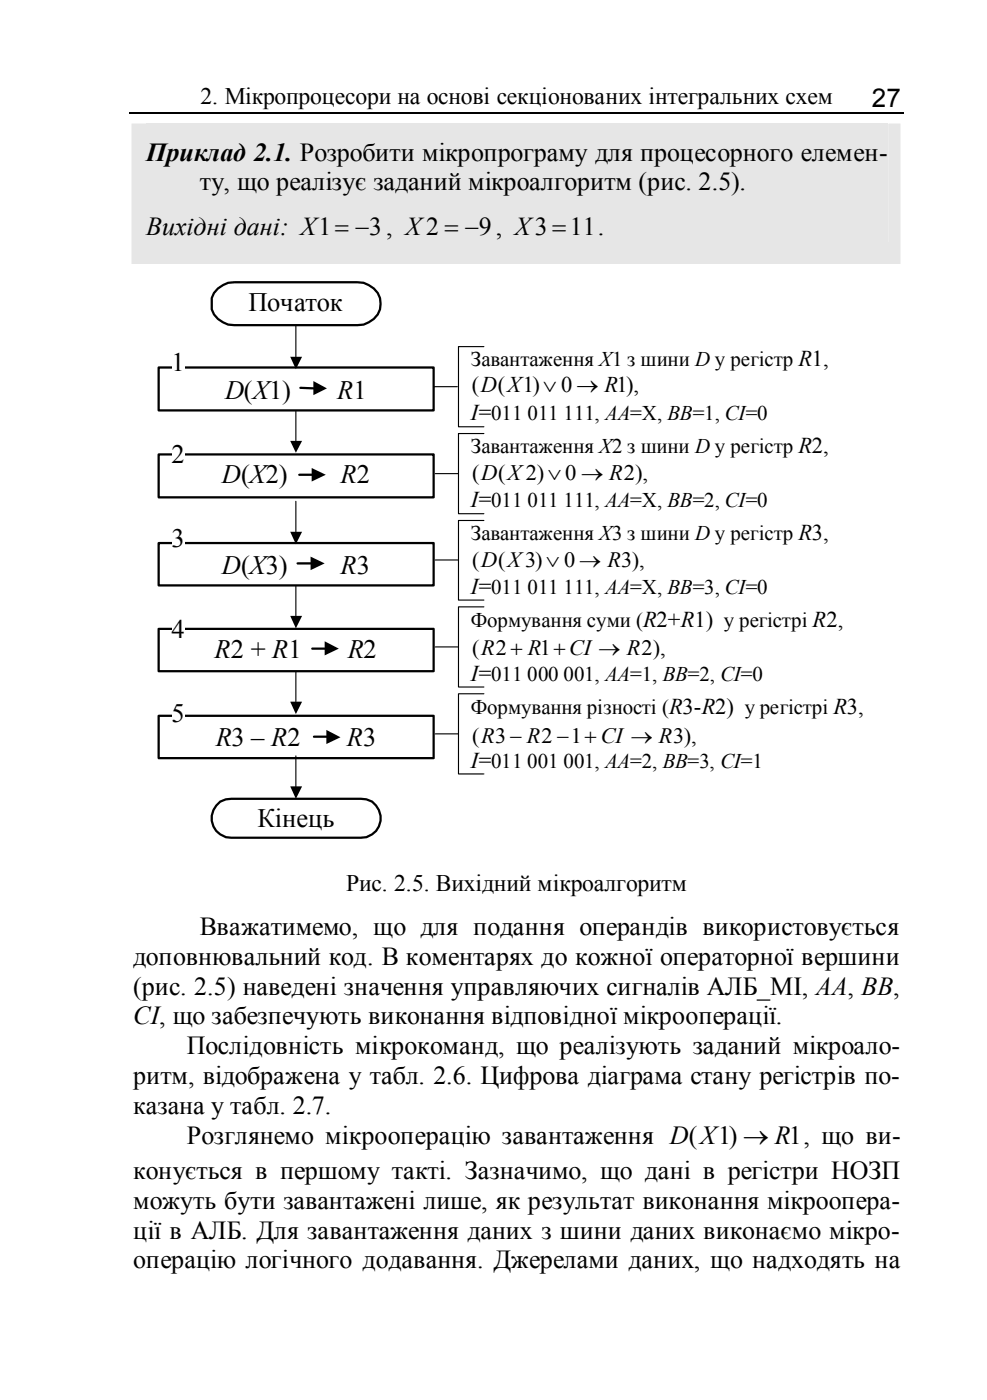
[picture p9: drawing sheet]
<svg xmlns="http://www.w3.org/2000/svg" width="148mm" height="210mm" viewBox="0 0 148 210" stroke-linecap="round" stroke-linejoin="round" font-family="sans-serif">
<defs><g id="words">
<g font-size="4">
<text x="37.3" y="46.7">Початок</text>
<text x="25.7" y="55.7">1</text>
<text x="33.8" y="59.8">D(X1)</text>
<text x="50.5" y="59.8">R1</text>
<text x="25.7" y="69.4">2</text>
<text x="33.3" y="72.4">D(X2)</text>
<text x="51.1" y="72.4">R2</text>
<text x="25.7" y="82">3</text>
<text x="33.3" y="86">D(X3)</text>
<text x="51.1" y="86">R3</text>
<text x="25.7" y="95.8">4</text>
<text x="32.2" y="98.7">R2 + R1</text>
<text x="52.2" y="98.7">R2</text>
<text x="25.7" y="108.3">5</text>
<text x="32.3" y="111.8">R3 – R2</text>
<text x="52" y="111.8">R3</text>
<text x="38.6" y="124">Кінець</text>
</g>
<g font-size="3.9">
<text x="130.7" y="16.1">27</text>
<text x="21.9" y="24.1">Приклад 2.1. Розробити мікропрограму для процесорного елемен-</text>
<text x="30" y="28.5">ту, що реалізує заданий мікроалгоритм (рис. 2.5).</text>
<text x="21.9" y="35.2">Вихідні дані: X1= -3, X2 = -9, X3 =11.</text>
<text x="30" y="140.2">Вважатимемо, що для подання операндів використовується</text>
<text x="20" y="149.2">(рис. 2.5) наведені значення управляючих сигналів АЛБ_МІ, АА, ВВ,</text>
<text x="20" y="144.7">доповнювальний код. В коментарях до кожної операторної вершини</text>
<text x="20" y="153.6">CI, що забезпечують виконання відповідної мікрооперації.</text>
<text x="28" y="158.1">Послідовність мікрокоманд, що реалізують заданий мікроало-</text>
<text x="20" y="162.6">ритм, відображена у табл. 2.6. Цифрова діаграма стану регістрів по-</text>
<text x="20" y="167">казана у табл. 2.7.</text>
<text x="28" y="171.5">Розглянемо мікрооперацію завантаження D(X1) ® R1, що ви-</text>
<text x="20" y="176.9">конується в першому такті. Зазначимо, що дані в регістри НОЗП</text>
<text x="20" y="181.4">можуть бути завантажені лише, як результат виконання мікроопера-</text>
<text x="20" y="185.8">ції в АЛБ. Для завантаження даних з шини даних виконаємо мікро-</text>
<text x="20" y="190.2">операцію логічного додавання. Джерелами даних, що надходять на</text>
</g>
<g font-size="3.6">
<text x="30.1" y="15.7">2. Мікропроцесори на основі секціонованих інтегральних схем</text>
<text x="51.9" y="133.7">Рис. 2.5. Вихідний мікроалгоритм</text>
</g>
<g font-size="3.4">
<text x="70.8" y="58.8">(D(X1)Ú 0 ® R1),</text>
<text x="70.6" y="63">І=011</text>
<text x="70.6" y="76">І=011</text>
<text x="70.6" y="89.1">І=011</text>
<text x="70.6" y="102.1">І=011 000 001, АА=1, ВВ=2, СІ=0</text>
<text x="70.6" y="115.1">І=011 001 001, АА=2, ВВ=3, СІ=1</text>
</g>
<g font-size="3.3">
<text x="70.8" y="72">(D(X2)Ú 0 ® R2),</text>
<text x="70.8" y="85.1">(D(X3)Ú 0 ® R3),</text>
<text x="70.8" y="98.3">(R2+ R1+CI ® R2),</text>
<text x="70.8" y="111.4">(R3- R2 -1+ CI ® R3),</text>
</g>
<g font-size="3.1">
<text x="70.6" y="54.9">Завантаження X1 з шини D у регістр R1,</text>
<text x="79.1" y="63">011 111, АА=Х, ВВ=1, СІ=0</text>
<text x="70.6" y="67.9">Завантаження X2 з шини D у регістр R2,</text>
<text x="79.1" y="76">011 111, АА=Х, ВВ=2, СІ=0</text>
<text x="70.6" y="80.9">Завантаження X3 з шини D у регістр R3,</text>
<text x="79.1" y="89.1">011 111, АА=Х, ВВ=3, СІ=0</text>
<text x="70.6" y="94">Формування суми (R2+R1) у регістрі R2,</text>
<text x="70.6" y="107">Формування різності (R3-R2) у регістрі R3,</text>
</g>
</g></defs>
<path d="M19.5 17h116.1" fill="none" stroke="#000" stroke-width=".17"/>
<g fill="#e6e6e6">
<path d="M19.7 18.5h115.3v21.1h-115.3z"/>
<path d="M21.9 18.5h111.3v6.6h-111.3z"/>
<path d="M21.9 25.1h111.3v4.4h-111.3z"/>
<path d="M21.9 29.5h111.3v6.8h-111.3z"/>
</g>
<path d="M19.5 41.7h116.1v86.7h-116.1z" fill="#fff"/>
<path d="M32.7 43.1l1.5-.9h.9h18.5a3.4 3.4 0 0 1 3.5 3.4 3.4 3.4 0 0 1-3.5 3.3h-18.5a3.2 3.2 0 0 1-3.4-3.3v-.9l.4-.8z" fill-rule="evenodd" fill="#fff"/>
<path d="M23.8 55.1h41.2v6.5h-41.2zM32.7 43.3l1.5-.9 .9-.1h18.5a3.3 3.3 0 0 1 3.4 4.1 3.5 3.5 0 0 1-3.4 2.4h-18.5a3.6 3.6 0 0 1-3.4-2.4v-1.7l.4-.8z" fill="none" stroke="#000" stroke-width=".34"/>
<path d="M44.4 48.9v4.9M44.4 61.6v4.7" fill="none" stroke="#000" stroke-width=".17"/>
<path d="M43.5 53.5h1.8l-.9 1.9zM43.5 66.1h1.8l-.9 1.8z" fill="#000"/>
<path d="M25.7 52.2h2v4.8h-2z" fill="#fff"/>
<path d="M45 58.2l2.1 .1M23.8 94.3h41.2v6.4h-41.2z" fill="none" stroke="#000" stroke-width=".34"/>
<path d="M47 57.1l2 1.2-2 1z" fill="#000"/>
<path d="M25.7 92.2h2v4.7h-2z" fill="#fff"/>
<path d="M46.8 97.3h2.1M23.8 107.4h41.2v6.3h-41.2z" fill="none" stroke="#000" stroke-width=".34"/>
<path d="M48.7 96.2l2.1 1.1-2.1 1z" fill="#000"/>
<path d="M25.7 104.8h2v4.8h-2z" fill="#fff"/>
<path d="M23.8 68.2h41.2v6.4h-41.2zM47.1 110.5h2" fill="none" stroke="#000" stroke-width=".34"/>
<path d="M43.5 105.2h1.8l-.9 1.9zM43.5 117.9h1.8l-.9 1.9zM48.9 109.5l2.2 1.1-2.2 1z" fill="#000"/>
<path d="M44.4 100.7v4.8M44.4 113.4v4.8" fill="none" stroke="#000" stroke-width=".17"/>
<path d="M25.7 65.9h2v4.7h-2z" fill="#fff"/>
<path d="M44.9 71.2h2" fill="none" stroke="#000" stroke-width=".34"/>
<path d="M46.7 70.2l2.2 1-2.2 1zM43.5 92.4h1.8l-.9 1.8z" fill="#000"/>
<path d="M44.4 87.8v4.8" fill="none" stroke="#000" stroke-width=".17"/>
<path d="M33 120.2l.9-.3 .8-.1h19.4a2.92 2.92 0 0 1 3 2.9 2.92 2.92 0 0 1-3 2.9h-19.4a2.96 2.96 0 0 1-2.8-2 2.96 2.96 0 0 1 1.1-3.4z" fill-rule="evenodd" fill="#fff"/>
<path d="M23.8 81.4h41.2v6.4h-41.2zM33 120.2l.9-.3 .8-.1h19.4a2.92 2.92 0 0 1 3 2.9 2.92 2.92 0 0 1-3 2.9h-19.4a2.96 2.96 0 0 1-2.8-2 2.96 2.96 0 0 1 1.1-3.4z" fill="none" stroke="#000" stroke-width=".34"/>
<path d="M44.4 75.2v4.8" fill="none" stroke="#000" stroke-width=".17"/>
<path d="M43.5 79.8h1.8l-.9 1.8z" fill="#000"/>
<path d="M25.7 78.5h2v4.7h-2z" fill="#fff"/>
<path d="M44.6 84.5h2.1" fill="none" stroke="#000" stroke-width=".34"/>
<path d="M46.6 83.5l2.1 1-2.1 1z" fill="#000"/>
<path d="M65 58h3.6M72.6 52h-3.9v12h3.9M65.3 71h3.4M72.6 65h-3.9v12h3.9M72.6 78.1h-3.9v11.9h3.9M65.3 84h3.4M65.3 97h3.4M72.6 91h-3.9v12h3.9M65.3 110.1h3.4M72.6 104.1h-3.9v12h3.9" fill="none" stroke="#000" stroke-width=".17"/>
<g fill="#fff">
<path d="M19.5 128.4h116.1v6.2h-116.1z"/>
<path d="M19.5 154.6h116.1v4.5h-116.1z"/>
<path d="M19.5 159.1h116.1v4.5h-116.1z"/>
<path d="M19.5 163.6h116.1v4.4h-116.1z"/>
<path d="M19.5 168h116.1v5.4h-116.1z"/>
<path d="M19.5 173.4h116.1v4.5h-116.1z"/>
<path d="M19.5 177.9h116.1v4.4h-116.1z"/>
<path d="M19.5 182.3h116.1v4.5h-116.1z"/>
<path d="M19.5 186.8h116.1v4.5h-116.1z"/>
</g>
<use href="#words"/>
</svg>
